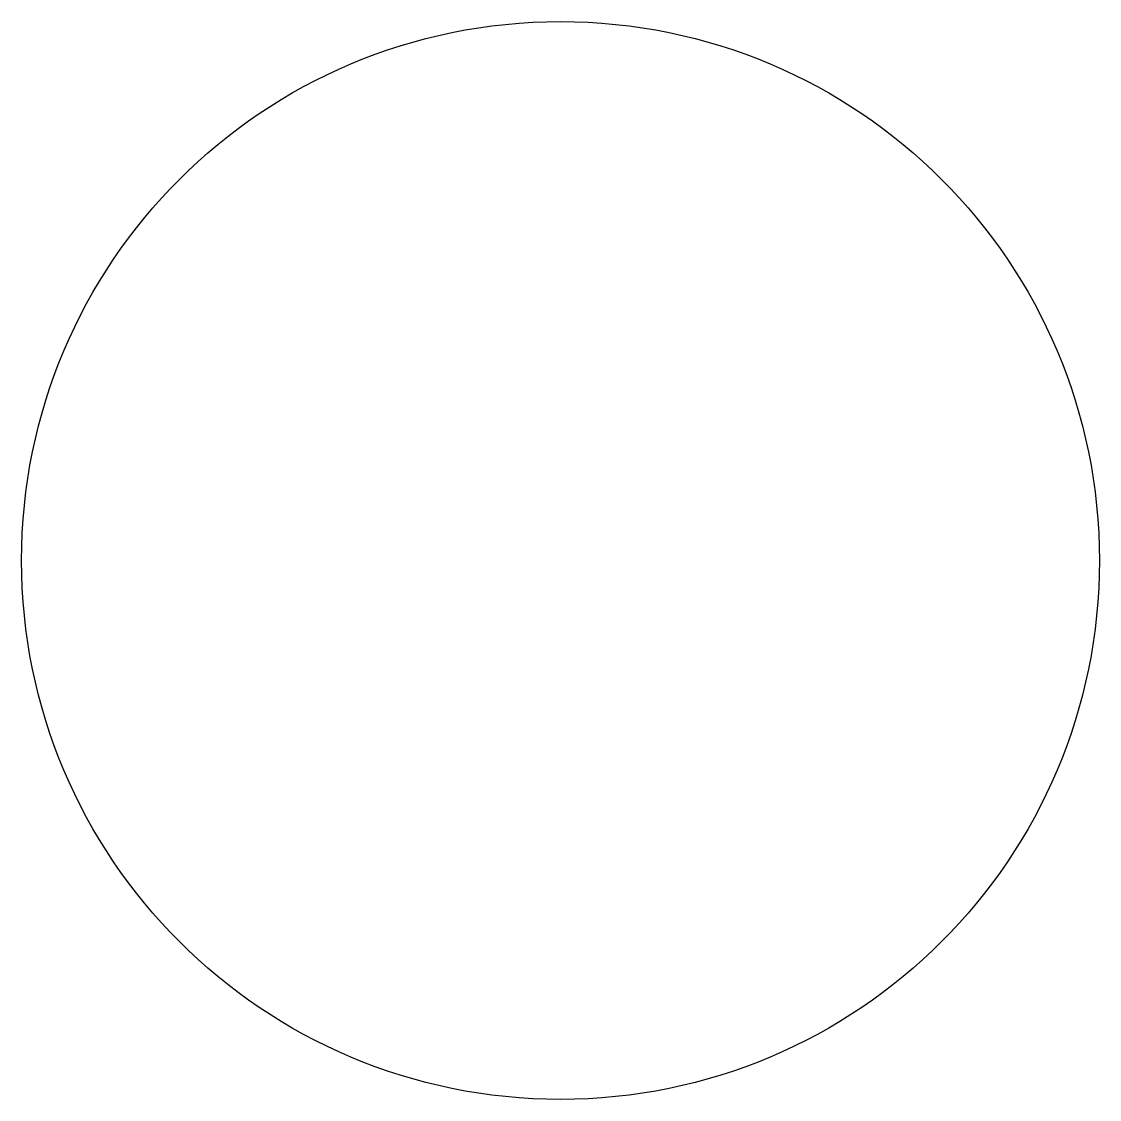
# Model space of a CAD drawing. Header units: millimetres. Extents: x -1 to 1, y -1 to 1.
import ezdxf

# ---------------------------------------------------------------- set-up
doc = ezdxf.new("R2010")
doc.units = ezdxf.units.MM

msp = doc.modelspace()

# ---------------------------------------------------------------- linework, layer by layer
msp.add_circle((0, 0), 1)

doc.saveas('drawing.dxf')
